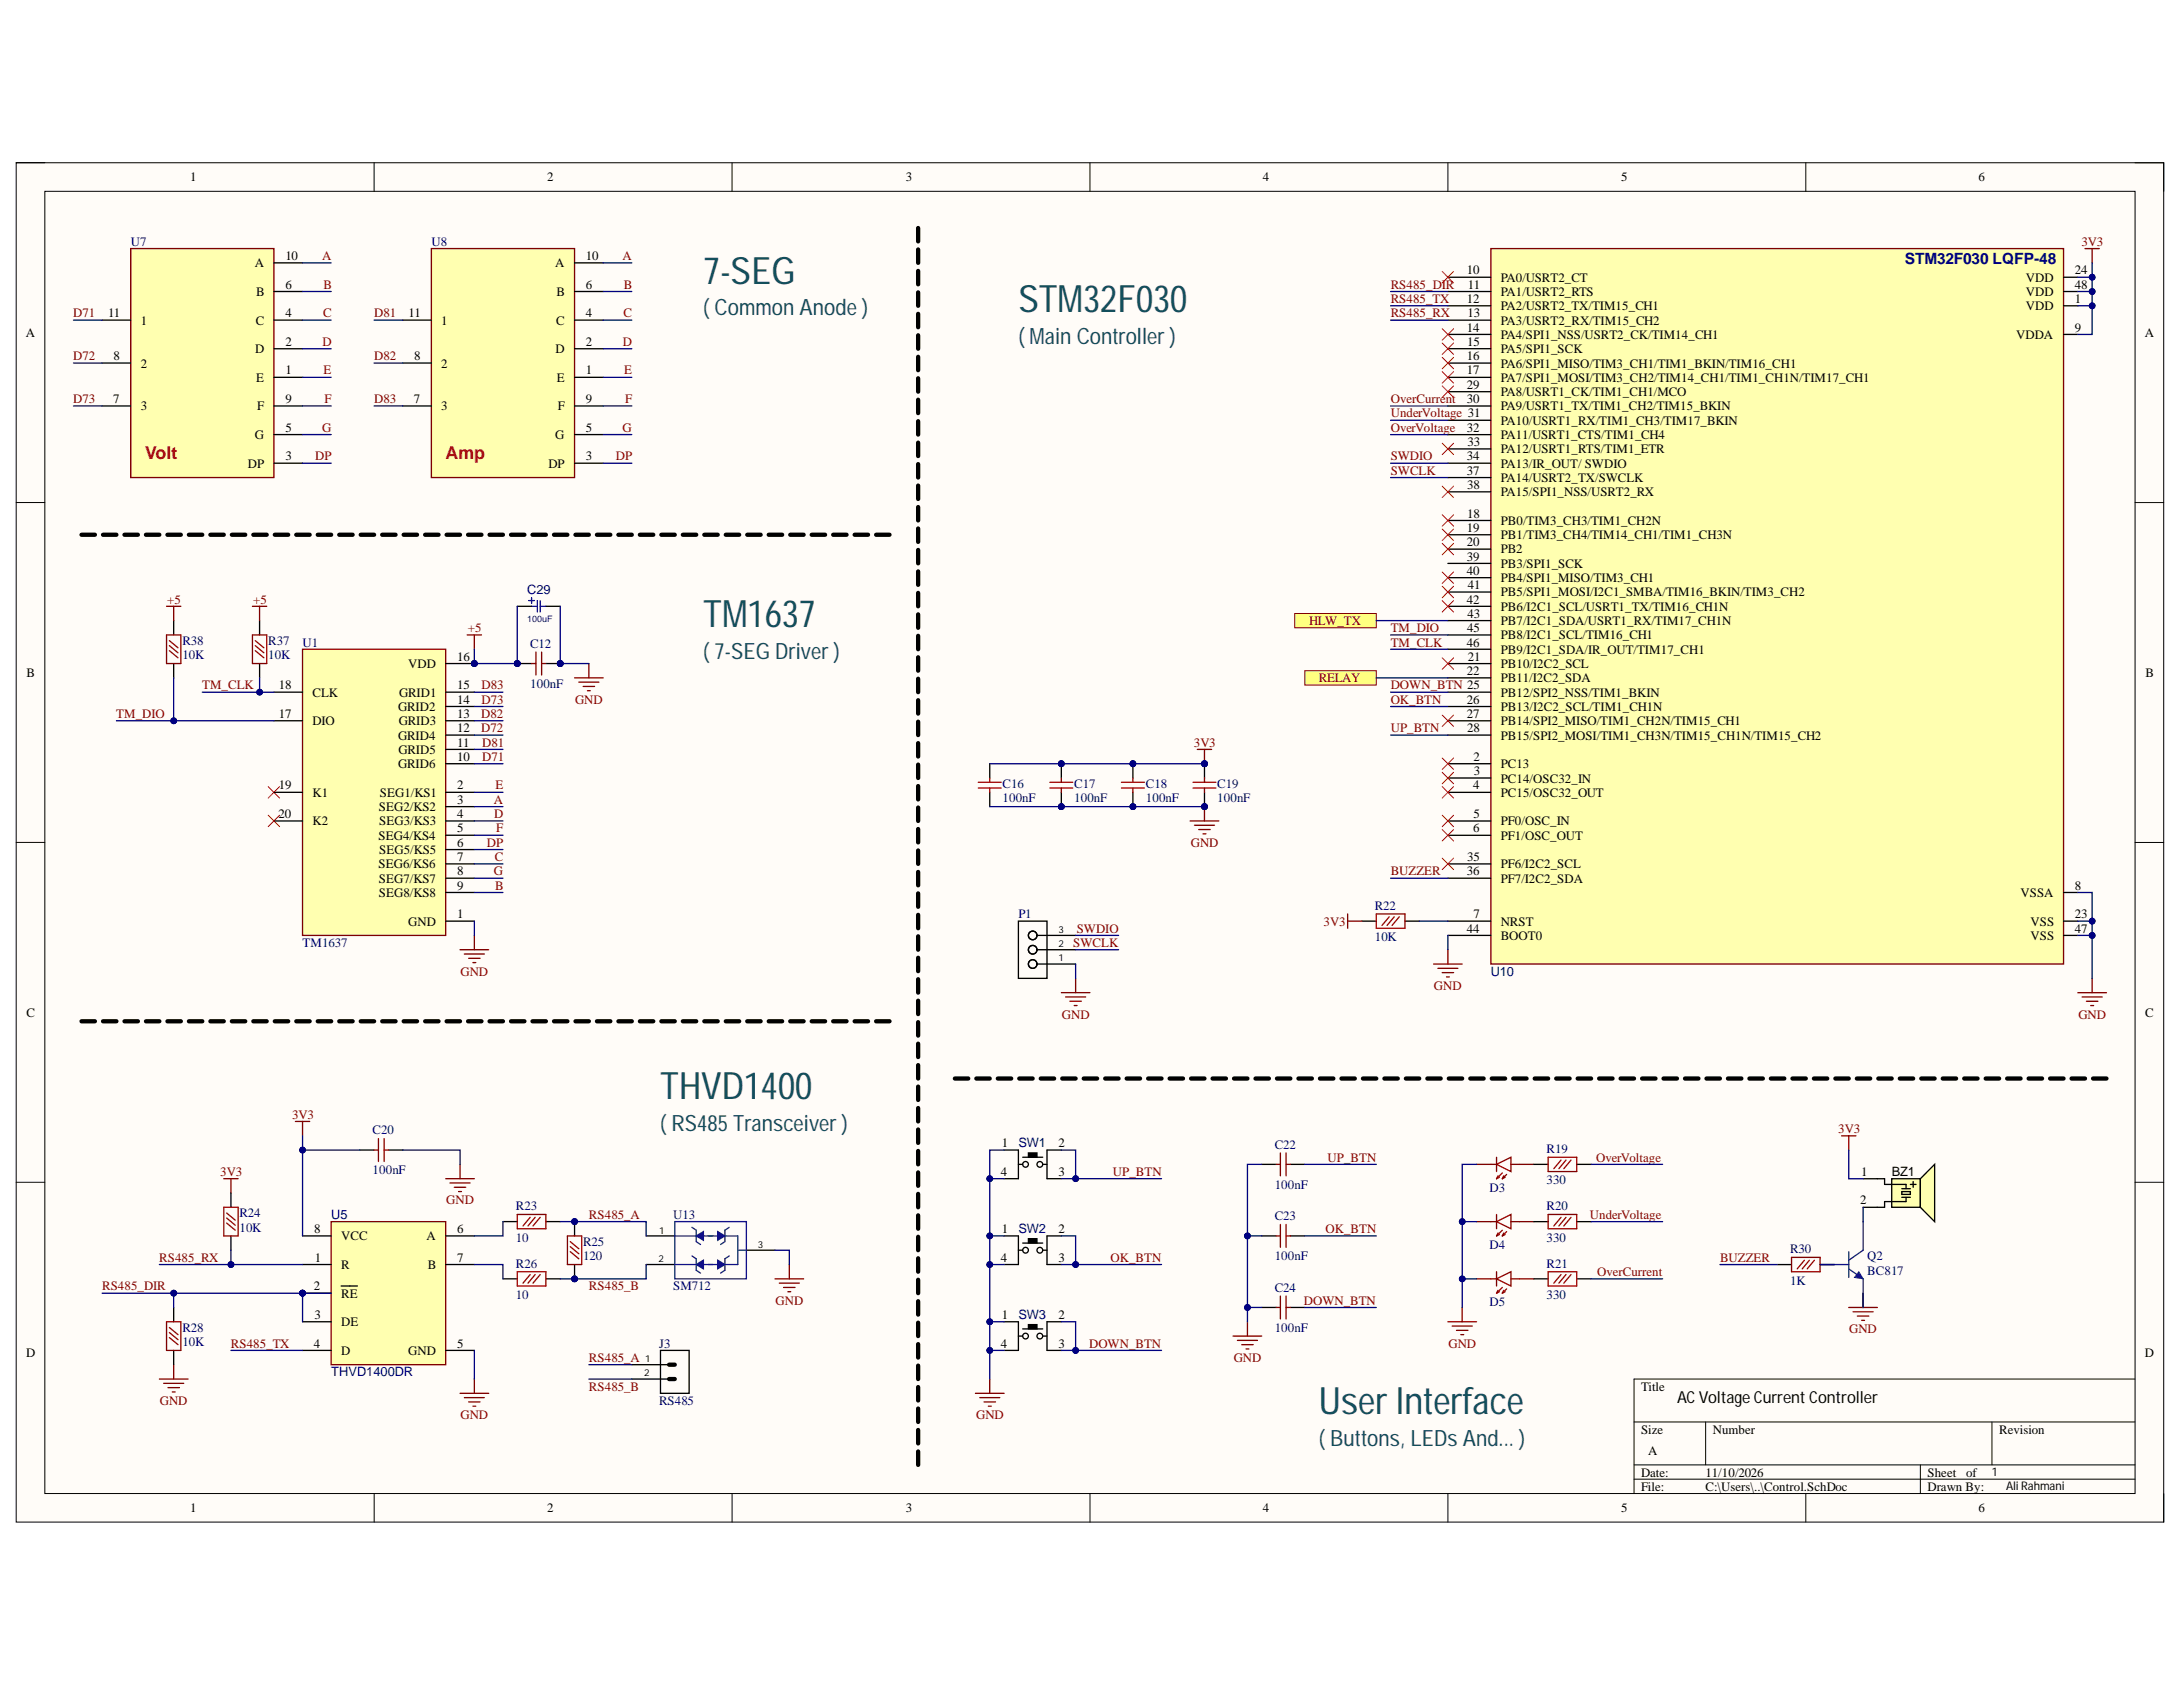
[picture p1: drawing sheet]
<svg xmlns="http://www.w3.org/2000/svg" width="279mm" height="216mm" viewBox="0 0 279 216" stroke-linecap="round" stroke-linejoin="round" font-family="sans-serif">
<defs><g id="words">
<g font-size="4.8" fill="#134f5c">
<text x="90" y="36.3">7-SEG</text>
<text x="130.3" y="40">STM32F030</text>
<text x="90" y="80.2">TM1637</text>
<text x="84.5" y="140.7">THVD1400</text>
<text x="168.8" y="181">User Interface</text>
</g>
<g font-size="2.9" fill="#134f5c">
<text x="90" y="40.4">( Common Anode )</text>
<text x="130.3" y="44">( Main Controller )</text>
<text x="90" y="84.3">( 7-SEG Driver )</text>
<text x="84.5" y="144.8">( RS485 Transceiver )</text>
<text x="168.8" y="185">( Buttons, LEDs And... )</text>
</g>
<g font-size="2.3" fill="#f00">
<text x="18.6" y="58.8">Volt</text>
<text x="57" y="58.8">Amp</text>
</g>
<text font-size="2.1" x="214.6" y="179.6">ACVoltageCurrentController</text>
<text font-size="2" fill="#000080" x="243.8" y="33.8">STM32F030 LQFP-48</text>
<g font-size="1.6">
<text x="24.4" y="23.2">1</text>
<text x="70" y="23.2">2</text>
<text x="115.9" y="23.2">3</text>
<text x="161.6" y="23.2">4</text>
<text x="207.5" y="23.2">5</text>
<text x="253.2" y="23.2">6</text>
<text x="32.6" y="34.2">A</text>
<text x="36.5" y="33.3">10</text>
<text x="71.1" y="34.2">A</text>
<text x="75" y="33.3">10</text>
<text x="187.8" y="35.1">10</text>
<text x="265.5" y="35.1">24</text>
<text x="13.8" y="40.6">11</text>
<text x="18" y="41.5">1</text>
<text x="32.7" y="41.5">C</text>
<text x="32.8" y="37.9">B</text>
<text x="36.5" y="36.9">6</text>
<text x="36.5" y="40.6">4</text>
<text x="52.3" y="40.6">11</text>
<text x="56.5" y="41.5">1</text>
<text x="71.2" y="41.5">C</text>
<text x="71.2" y="37.9">B</text>
<text x="75" y="36.9">6</text>
<text x="75" y="40.6">4</text>
<text x="187.8" y="38.8">12</text>
<text x="187.8" y="40.6">13</text>
<text x="187.9" y="36.9">11</text>
<text x="192.1" y="36.1">PA0/USRT2_CT</text>
<text x="192.1" y="37.9">PA1/USRT2_RTS</text>
<text x="192.1" y="39.7">PA2/USRT2_TX/TIM15_CH1</text>
<text x="192.1" y="41.5">PA3/USRT2_RX/TIM15_CH2</text>
<text x="259.3" y="39.7">VDD</text>
<text x="259.3" y="36.1">VDD</text>
<text x="259.3" y="37.9">VDD</text>
<text x="265.5" y="38.8">1</text>
<text x="265.5" y="36.9">48</text>
<text x="3.3" y="43.1">A</text>
<text x="14.5" y="46.1">8</text>
<text x="18" y="47">2</text>
<text x="32.6" y="45.2">D</text>
<text x="36.5" y="44.3">2</text>
<text x="36.5" y="47.9">1</text>
<text x="53" y="46.1">8</text>
<text x="56.5" y="47">2</text>
<text x="71.1" y="45.2">D</text>
<text x="75" y="44.3">2</text>
<text x="75" y="47.9">1</text>
<text x="187.8" y="42.4">14</text>
<text x="187.8" y="46.1">16</text>
<text x="187.8" y="47.9">17</text>
<text x="187.8" y="44.3">15</text>
<text x="192.1" y="43.4">PA4/SPI1_NSS/USRT2_CK/TIM14_CH1</text>
<text x="192.1" y="45.2">PA5/SPI1_SCK</text>
<text x="192.1" y="47">PA6/SPI1_MISO/TIM3_CH1/TIM1_BKIN/TIM16_CH1</text>
<text x="258.1" y="43.4">VDDA</text>
<text x="265.5" y="42.4">9</text>
<text x="274.5" y="43.1">A</text>
<text x="14.5" y="51.6">7</text>
<text x="18" y="52.5">3</text>
<text x="32.8" y="48.9">E</text>
<text x="32.9" y="52.5">F</text>
<text x="36.5" y="51.6">9</text>
<text x="53" y="51.6">7</text>
<text x="56.5" y="52.5">3</text>
<text x="71.3" y="48.9">E</text>
<text x="71.4" y="52.5">F</text>
<text x="75" y="51.6">9</text>
<text x="187.8" y="51.6">30</text>
<text x="187.8" y="49.8">29</text>
<text x="192.1" y="48.9">PA7/SPI1_MOSI/TIM3_CH2/TIM14_CH1/TIM1_CH1N/TIM17_CH1</text>
<text x="192.1" y="52.5">PA9/USRT1_TX/TIM1_CH2/TIM15_BKIN</text>
<text x="192.1" y="50.7">PA8/USRT1_CK/TIM1_CH1/MCO</text>
<text x="31.7" y="59.8">DP</text>
<text x="32.6" y="56.2">G</text>
<text x="36.5" y="55.3">5</text>
<text x="36.5" y="58.9">3</text>
<text x="70.2" y="59.8">DP</text>
<text x="71.1" y="56.2">G</text>
<text x="75" y="55.3">5</text>
<text x="75" y="58.9">3</text>
<text x="187.8" y="55.3">32</text>
<text x="187.8" y="58.9">34</text>
<text x="187.8" y="57.1">33</text>
<text x="192.1" y="54.3">PA10/USRT1_RX/TIM1_CH3/TIM17_BKIN</text>
<text x="192.1" y="56.2">PA11/USRT1_CTS/TIM1_CH4</text>
<text x="192.1" y="58">PA12/USRT1_RTS/TIM1_ETR</text>
<text x="192.1" y="59.8">PA13/IR_OUT/ SWDIO</text>
<text x="187.8" y="60.8">37</text>
<text x="187.8" y="62.6">38</text>
<text x="192.1" y="61.7">PA14/USRT2_TX/SWCLK</text>
<text x="192.1" y="63.5">PA15/SPI1_NSS/USRT2_RX</text>
<text x="187.8" y="68.1">19</text>
<text x="187.8" y="69.9">20</text>
<text x="187.8" y="71.8">39</text>
<text x="187.8" y="66.3">18</text>
<text x="192.1" y="67.1">PB0/TIM3_CH3/TIM1_CH2N</text>
<text x="192.1" y="69">PB1/TIM3_CH4/TIM14_CH1/TIM1_CH3N</text>
<text x="192.1" y="70.8">PB2</text>
<text x="187.8" y="73.6">40</text>
<text x="187.8" y="77.2">42</text>
<text x="187.9" y="75.4">41</text>
<text x="192.1" y="72.6">PB3/SPI1_SCK</text>
<text x="192.1" y="74.5">PB4/SPI1_MISO/TIM3_CH1</text>
<text x="192.1" y="76.3">PB5/SPI1_MOSI/I2C1_SMBA/TIM16_BKIN/TIM3_CH2</text>
<text x="187.8" y="82.7">46</text>
<text x="187.8" y="80.9">45</text>
<text x="187.8" y="79.1">43</text>
<text x="192.1" y="78.1">PB6/I2C1_SCL/USRT1_TX/TIM16_CH1N</text>
<text x="192.1" y="80">PB7/I2C1_SDA/USRT1_RX/TIM17_CH1N</text>
<text x="192.1" y="81.8">PB8/I2C1_SCL/TIM16_CH1</text>
<text x="192.1" y="83.7">PB9/I2C1_SDA/IR_OUT/TIM17_CH1</text>
<text x="3.4" y="86.6">B</text>
<text x="35.7" y="88.2">18</text>
<text x="40" y="89.2">CLK</text>
<text x="51.1" y="89.2">GRID1</text>
<text x="52.3" y="85.5">VDD</text>
<text x="58.5" y="84.6">16</text>
<text x="58.5" y="88.2">15</text>
<text x="187.8" y="86.4">22</text>
<text x="187.9" y="84.6">21</text>
<text x="192.1" y="85.5">PB10/I2C2_SCL</text>
<text x="192.1" y="87.3">PB11/I2C2_SDA</text>
<text x="192.1" y="89.2">PB12/SPI2_NSS/TIM1_BKIN</text>
<text x="274.6" y="86.6">B</text>
<text x="35.7" y="91.9">17</text>
<text x="40" y="92.8">DIO</text>
<text x="50.9" y="91">GRID2</text>
<text x="50.9" y="94.7">GRID4</text>
<text x="51" y="92.8">GRID3</text>
<text x="58.5" y="90.1">14</text>
<text x="58.5" y="91.9">13</text>
<text x="58.5" y="93.7">12</text>
<text x="58.5" y="95.5">11</text>
<text x="187.8" y="90.1">26</text>
<text x="187.8" y="91.9">27</text>
<text x="187.8" y="93.7">28</text>
<text x="192.1" y="91">PB13/I2C2_SCL/TIM1_CH1N</text>
<text x="192.1" y="92.8">PB14/SPI2_MISO/TIM1_CH2N/TIM15_CH1</text>
<text x="192.1" y="94.7">PB15/SPI2_MOSI/TIM1_CH3N/TIM15_CH1N/TIM15_CH2</text>
<text x="35.7" y="101">19</text>
<text x="40" y="102">K1</text>
<text x="48.6" y="102">SEG1/KS1</text>
<text x="50.9" y="98.3">GRID6</text>
<text x="51" y="96.5">GRID5</text>
<text x="58.5" y="97.4">10</text>
<text x="58.5" y="101">2</text>
<text x="188.6" y="101">4</text>
<text x="188.6" y="97.4">2</text>
<text x="188.6" y="99.2">3</text>
<text x="192.1" y="98.3">PC13</text>
<text x="192.1" y="100.1">PC14/OSC32_IN</text>
<text x="192.1" y="102">PC15/OSC32_OUT</text>
<text x="35.6" y="104.7">20</text>
<text x="40" y="105.6">K2</text>
<text x="48.5" y="107.5">SEG4/KS4</text>
<text x="48.5" y="103.8">SEG2/KS2</text>
<text x="48.5" y="105.6">SEG3/KS3</text>
<text x="58.5" y="102.9">3</text>
<text x="58.5" y="104.7">4</text>
<text x="58.5" y="106.5">5</text>
<text x="188.6" y="106.5">6</text>
<text x="188.6" y="104.7">5</text>
<text x="192.1" y="105.6">PF0/OSC_IN</text>
<text x="192.1" y="107.5">PF1/OSC_OUT</text>
<text x="48.5" y="111.1">SEG6/KS6</text>
<text x="48.5" y="113">SEG7/KS7</text>
<text x="48.5" y="109.3">SEG5/KS5</text>
<text x="58.5" y="108.4">6</text>
<text x="58.5" y="110.2">7</text>
<text x="58.5" y="112">8</text>
<text x="58.5" y="113.9">9</text>
<text x="187.8" y="112">36</text>
<text x="187.8" y="110.2">35</text>
<text x="192.1" y="111.1">PF6/I2C2_SCL</text>
<text x="192.1" y="113">PF7/I2C2_SDA</text>
<text x="265.5" y="113.9">8</text>
<text x="48.5" y="114.8">SEG8/KS8</text>
<text x="52.3" y="118.4">GND</text>
<text x="58.5" y="117.5">1</text>
<text x="187.8" y="119.4">44</text>
<text x="188.6" y="117.5">7</text>
<text x="192.1" y="118.4">NRST</text>
<text x="258.6" y="114.8">VSSA</text>
<text x="259.9" y="118.4">VSS</text>
<text x="265.5" y="117.5">23</text>
<text x="265.5" y="119.4">47</text>
<text x="192.1" y="120.3">BOOT0</text>
<text x="259.9" y="120.3">VSS</text>
<text x="3.4" y="130.1">C</text>
<text x="274.6" y="130.1">C</text>
<text x="128.2" y="146.8">1</text>
<text x="135.5" y="146.8">2</text>
<text x="128.1" y="150.5">4</text>
<text x="135.5" y="150.5">3</text>
<text x="238.1" y="154.1">2</text>
<text x="238.2" y="150.5">1</text>
<text x="242.1" y="150.5">BZ1</text>
<text x="40.2" y="157.8">8</text>
<text x="40.3" y="161.5">1</text>
<text x="43.7" y="158.8">VCC</text>
<text x="54.6" y="158.8">A</text>
<text x="58.5" y="157.8">6</text>
<text x="58.5" y="161.5">7</text>
<text x="128.1" y="161.5">4</text>
<text x="128.2" y="157.8">1</text>
<text x="135.5" y="161.5">3</text>
<text x="135.5" y="157.8">2</text>
<text x="40.2" y="165.1">2</text>
<text x="43.7" y="166.1">RE</text>
<text x="43.7" y="162.4">R</text>
<text x="54.8" y="162.4">B</text>
<text x="3.3" y="173.6">D</text>
<text x="40.2" y="172.5">4</text>
<text x="40.2" y="168.8">3</text>
<text x="43.7" y="169.7">DE</text>
<text x="43.7" y="173.4">D</text>
<text x="52.3" y="173.4">GND</text>
<text x="58.5" y="172.5">5</text>
<text x="128.1" y="172.5">4</text>
<text x="128.2" y="168.8">1</text>
<text x="135.5" y="172.5">3</text>
<text x="135.5" y="168.8">2</text>
<text x="274.5" y="173.6">D</text>
<text x="210" y="178">Title</text>
<text x="210" y="183.5">Size</text>
<text x="219.2" y="183.5">Number</text>
<text x="255.9" y="183.5">Revision</text>
<text x="210" y="189">Date:</text>
<text x="210" y="190.8">File:</text>
<text x="211" y="186.2">A</text>
<text x="218.3" y="189">11/10/2026</text>
<text x="218.3" y="190.8">C:\Users\..\Control.SchDoc</text>
<text x="246.7" y="189">Sheet</text>
<text x="246.7" y="190.8">Drawn By:</text>
<text x="251.6" y="189">of</text>
<text x="24.4" y="193.5">1</text>
<text x="70" y="193.5">2</text>
<text x="115.9" y="193.5">3</text>
<text x="161.6" y="193.5">4</text>
<text x="207.5" y="193.5">5</text>
<text x="253.2" y="193.5">6</text>
</g>
<g font-size="1.6" fill="#000080">
<text x="16.7" y="31.4">U7</text>
<text x="55.2" y="31.4">U8</text>
<text x="67.5" y="76">C29</text>
<text x="23.3" y="82.6">R38</text>
<text x="34.3" y="82.6">R37</text>
<text x="38.7" y="82.7">U1</text>
<text x="67.9" y="82.9">C12</text>
<text x="23.3" y="84.4">10K</text>
<text x="34.3" y="84.4">10K</text>
<text x="67.9" y="88.1">100nF</text>
<text x="128.3" y="100.9">C16</text>
<text x="137.5" y="100.9">C17</text>
<text x="146.7" y="100.9">C18</text>
<text x="155.8" y="100.9">C19</text>
<text x="128.3" y="102.7">100nF</text>
<text x="137.5" y="102.7">100nF</text>
<text x="146.7" y="102.7">100nF</text>
<text x="155.8" y="102.7">100nF</text>
<text x="130.3" y="117.5">P1</text>
<text x="176" y="116.4">R22</text>
<text x="38.7" y="121.2">TM1637</text>
<text x="176" y="120.5">10K</text>
<text x="190.8" y="124.9">U10</text>
<text x="47.7" y="145.2">C20</text>
<text x="130.3" y="146.8">SW1</text>
<text x="163.2" y="147">C22</text>
<text x="197.9" y="147.6">R19</text>
<text x="30.7" y="155.8">R24</text>
<text x="47.7" y="150.3">100nF</text>
<text x="66" y="154.9">R23</text>
<text x="86.2" y="156">U13</text>
<text x="163.2" y="152.1">100nF</text>
<text x="190.6" y="152.5">D3</text>
<text x="197.9" y="151.6">330</text>
<text x="197.9" y="154.9">R20</text>
<text x="30.7" y="157.6">10K</text>
<text x="42.4" y="156">U5</text>
<text x="66" y="158.9">10</text>
<text x="74.6" y="159.5">R25</text>
<text x="74.6" y="161.3">120</text>
<text x="130.3" y="157.8">SW2</text>
<text x="163.2" y="156.2">C23</text>
<text x="163.2" y="161.3">100nF</text>
<text x="190.6" y="159.9">D4</text>
<text x="197.9" y="158.9">330</text>
<text x="229.1" y="160.4">R30</text>
<text x="239" y="161.3">Q2</text>
<text x="66" y="162.2">R26</text>
<text x="66" y="166.2">10</text>
<text x="86.2" y="165.1">SM712</text>
<text x="163.2" y="165.3">C24</text>
<text x="190.6" y="167.2">D5</text>
<text x="197.9" y="162.2">R21</text>
<text x="197.9" y="166.2">330</text>
<text x="229.1" y="164.4">1K</text>
<text x="239" y="163.1">BC817</text>
<text x="23.3" y="170.5">R28</text>
<text x="23.3" y="172.3">10K</text>
<text x="84.3" y="172.5">J3</text>
<text x="130.3" y="168.8">SW3</text>
<text x="163.2" y="170.5">100nF</text>
<text x="42.4" y="176.1">THVD1400DR</text>
<text x="84.3" y="179.8">RS485</text>
</g>
<g font-size="1.6" fill="#800000">
<text x="41.2" y="33.3">A</text>
<text x="79.7" y="33.3">A</text>
<text x="266.4" y="31.4">3V3</text>
<text x="9.4" y="40.6">D71</text>
<text x="41.3" y="40.6">C</text>
<text x="41.4" y="36.9">B</text>
<text x="47.9" y="40.6">D81</text>
<text x="79.8" y="40.6">C</text>
<text x="79.9" y="36.9">B</text>
<text x="178" y="40.6">RS485_RX</text>
<text x="178" y="38.8">RS485_TX</text>
<text x="178" y="36.9">RS485_DIR</text>
<text x="9.4" y="46.1">D72</text>
<text x="41.3" y="44.3">D</text>
<text x="41.4" y="47.9">E</text>
<text x="47.9" y="46.1">D82</text>
<text x="79.7" y="44.3">D</text>
<text x="79.9" y="47.9">E</text>
<text x="9.4" y="51.6">D73</text>
<text x="41.5" y="51.6">F</text>
<text x="47.9" y="51.6">D83</text>
<text x="80" y="51.6">F</text>
<text x="178" y="51.6">OverCurrent</text>
<text x="178" y="53.4">UnderVoltage 31</text>
<text x="40.3" y="58.9">DP</text>
<text x="41.2" y="55.3">G</text>
<text x="78.8" y="58.9">DP</text>
<text x="79.7" y="55.3">G</text>
<text x="178" y="58.9">SWDIO</text>
<text x="178" y="55.3">OverVoltage</text>
<text x="178" y="60.8">SWCLK</text>
<text x="21.4" y="77.2">+5</text>
<text x="32.4" y="77.2">+5</text>
<text x="59.9" y="80.9">+5</text>
<text x="167.5" y="80">HLW_TX</text>
<text x="178" y="80.9">TM_DIO</text>
<text x="178" y="82.7">TM_CLK</text>
<text x="25.9" y="88.2">TM_CLK</text>
<text x="61.6" y="88.2">D83</text>
<text x="168.8" y="87.3">RELAY</text>
<text x="178" y="88.2">DOWN_BTN 25</text>
<text x="14.9" y="91.9">TM_DIO</text>
<text x="61.6" y="91.9">D82</text>
<text x="61.6" y="93.7">D72</text>
<text x="61.6" y="90.1">D73</text>
<text x="61.7" y="95.5">D81</text>
<text x="73.6" y="90.1">GND</text>
<text x="152.8" y="95.5">3V3</text>
<text x="178" y="90.1">OK_BTN</text>
<text x="178" y="93.7">UP_BTN</text>
<text x="61.7" y="97.4">D71</text>
<text x="63.4" y="101">E</text>
<text x="63.2" y="102.9">A</text>
<text x="63.2" y="104.7">D</text>
<text x="63.5" y="106.5">F</text>
<text x="62.3" y="108.4">DP</text>
<text x="63.2" y="112">G</text>
<text x="63.3" y="110.2">C</text>
<text x="63.4" y="113.9">B</text>
<text x="152.4" y="108.4">GND</text>
<text x="178" y="112">BUZZER</text>
<text x="137.8" y="119.4">SWDIO</text>
<text x="169.4" y="118.4">3V3</text>
<text x="58.9" y="124.9">GND</text>
<text x="137.4" y="121.2">SWCLK</text>
<text x="135.9" y="130.4">GND</text>
<text x="183.5" y="126.7">GND</text>
<text x="266" y="130.4">GND</text>
<text x="37.4" y="143.2">3V3</text>
<text x="169.9" y="148.7">UP_BTN</text>
<text x="204.3" y="148.7">OverVoltage</text>
<text x="235.3" y="145">3V3</text>
<text x="28.2" y="150.5">3V3</text>
<text x="57.1" y="154.1">GND</text>
<text x="75.4" y="156">RS485_A</text>
<text x="142.4" y="150.5">UP_BTN</text>
<text x="203.5" y="156">UnderVoltage</text>
<text x="20.4" y="161.5">RS485_RX</text>
<text x="142.1" y="161.5">OK_BTN</text>
<text x="169.7" y="157.8">OK_BTN</text>
<text x="220.1" y="161.5">BUZZER</text>
<text x="13.1" y="165.1">RS485_DIR</text>
<text x="75.4" y="165.1">RS485_B</text>
<text x="99.3" y="167">GND</text>
<text x="166.9" y="167">DOWN_BTN</text>
<text x="204.4" y="163.3">OverCurrent</text>
<text x="29.6" y="172.5">RS485_TX</text>
<text x="139.4" y="172.5">DOWN_BTN</text>
<text x="185.4" y="172.5">GND</text>
<text x="236.7" y="170.6">GND</text>
<text x="20.5" y="179.8">GND</text>
<text x="75.4" y="174.3">RS485_A</text>
<text x="75.4" y="178">RS485_B</text>
<text x="157.9" y="174.3">GND</text>
<text x="58.9" y="181.6">GND</text>
<text x="124.9" y="181.6">GND</text>
</g>
<g font-size="1.5">
<text x="254.9" y="188.9">1</text>
<text x="256.8" y="190.7">Ali Rahmani</text>
</g>
<g font-size="1.2">
<text x="135.5" y="119.4">3</text>
<text x="135.5" y="123">1</text>
<text x="135.5" y="121.2">2</text>
<text x="84.3" y="161.5">2</text>
<text x="84.4" y="157.9">1</text>
<text x="97" y="159.7">3</text>
<text x="82.4" y="176.2">2</text>
<text x="82.6" y="174.3">1</text>
</g>
<text font-size="1.1" fill="#000080" x="67.5" y="79.6">100uF</text>
</g></defs>
<path d="M2.1 20.8h274.8v174h-274.8z" fill-rule="evenodd" fill="#fffcf8"/>
<path d="M2.1 20.8h274.8v174h-274.8z" fill="none" stroke="#000" stroke-width=".13"/>
<path d="M5.7 24.5h267.6v166.6h-267.6z" fill-rule="evenodd" fill="#fffcf8"/>
<g fill="none" stroke="#000" stroke-width=".13">
<path d="M2.1 20.8h3.6M5.7 24.5h267.6v166.6h-267.6zM47.9 20.8v3.7M93.7 20.8v3.7M139.5 20.8v3.7M185.3 20.8v3.7M231.1 20.8v3.7M273.3 20.8h3.6v3.7M2.1 64.3h3.6M273.3 64.3h3.6M2.1 107.8h3.6M273.3 107.8h3.6"/>
<path d="M2.1 151.3h3.6M273.3 151.3h3.6M273.3 176.5h-64.2v14.6M47.9 191.1v3.7M93.7 191.1v3.7M139.5 191.1v3.7M185.3 191.1v3.7M209.1 182h64.2M209.1 187.5h64.2M209.1 189.3h64.2M218.3 182v5.5M231.1 191.1v3.7"/>
<path d="M245.8 187.5v3.6M254.9 182v5.5M276.9 191.1v3.7"/>
</g>
<path d="M190.8 31.8h73.3v91.6h-73.3z" fill-rule="evenodd" fill="#ffffb0"/>
<path d="M190.8 31.8h73.3v91.6h-73.3zM266.9 31.8h1.8M267.8 31.8v1.8M265.9 127h3.7M266.5 127.6h2.6M267 128.1h1.5M267.6 128.7h.4M267.8 125.2v1.8" fill="none" stroke="#800000" stroke-width=".17"/>
<g fill="none" stroke="#000" stroke-width=".17">
<path d="M185.3 35.5h5.5M185.3 37.3h5.5M185.3 39.1h5.5M264.1 35.5h1.8M264.1 37.3h1.8M264.1 39.1h1.8M185.3 41h5.5M185.3 42.8h5.5M185.3 44.6h5.5M185.3 46.5h5.5M185.3 48.3h5.5M185.3 52h5.5"/>
<path d="M185.3 53.8h5.5M185.3 55.6h5.5M185.3 57.5h5.5M185.3 59.3h5.5M185.3 50.1h5.5M264.1 42.8h1.8M185.3 66.6h5.5M185.3 68.4h5.5M185.3 70.3h5.5M185.3 72.1h5.5M185.3 73.9h5.5M185.3 75.8h5.5"/>
<path d="M185.3 77.6h5.5M185.3 79.4h5.5M185.3 61.1h5.5M185.3 62.9h5.5M185.3 81.3h5.5M185.3 83.1h5.5M185.3 84.9h5.5M185.3 86.8h5.5M185.3 88.6h5.5M185.3 90.4h5.5M185.3 92.2h5.5M185.3 94.1h5.5"/>
<path d="M185.3 97.7h5.5M185.3 99.6h5.5M185.3 101.4h5.5M185.3 117.9h5.5M185.3 119.7h5.5M185.3 105.1h5.5M185.3 106.9h5.5M185.3 110.6h5.5M185.3 112.4h5.5M264.1 117.9h1.8M264.1 119.7h1.8M264.1 114.2h1.8"/>
</g>
<g fill="none" stroke="#980000" stroke-width=".17">
<path d="M189 149h2.5M189 156.3h2.5M191.5 149l1.9-.9v1.8zM191.5 156.3l1.9-.9v1.9zM191.5 148.1v1.8M191.5 155.4v1.9M191.7 150.5l-.2 .4M191.7 157.8l-.2 .4M191.9 150.7l-.4 .2M191.9 158l-.4 .2M192.3 150.1l-.8 .8M192.3 157.4l-.8 .8"/>
<path d="M192.5 150.5l-.2 .4M192.5 157.8l-.2 .4M192.6 150.7l-.3 .2M192.6 158l-.3 .2M192.8 150.3l-.5 .6M192.8 157.6l-.5 .6M193.4 149h2.9M193.4 156.3h2.9M189 163.7h2.5M191.5 163.7l1.9-.9v1.8zM191.5 162.8v1.8M191.7 165.1l-.2 .4"/>
<path d="M191.9 165.3l-.4 .2M192.3 164.8l-.8 .7M192.5 165.1l-.2 .4M192.6 165.3l-.3 .2M192.8 165l-.5 .5M193.4 163.7h2.9"/>
</g>
<circle cx="154.2" cy="103.2" r=".36" fill="#000080"/>
<circle cx="154.2" cy="103.2" r=".36" fill="none" stroke="#000080" stroke-width=".13"/>
<circle cx="154.2" cy="97.7" r=".37" fill="#000080"/>
<circle cx="154.2" cy="97.7" r=".37" fill="none" stroke="#000080" stroke-width=".13"/>
<path d="M154.2 101.4v1.8" fill="none" stroke="#000" stroke-width=".17"/>
<circle cx="154.2" cy="103.2" r=".36" fill="#000080"/>
<circle cx="154.2" cy="103.2" r=".36" fill="none" stroke="#000080" stroke-width=".13"/>
<path d="M154.2 97.7v1.9" fill="none" stroke="#000" stroke-width=".17"/>
<circle cx="154.2" cy="97.7" r=".37" fill="#000080"/>
<circle cx="154.2" cy="97.7" r=".37" fill="none" stroke="#000080" stroke-width=".13"/>
<path d="M154.2 99.6v.5M152.7 100.1h2.9M152.7 100.9h2.9M154.2 100.9v.5" fill="none" stroke="#980000" stroke-width=".17"/>
<circle cx="145" cy="103.2" r=".37" fill="#000080"/>
<circle cx="145" cy="103.2" r=".37" fill="none" stroke="#000080" stroke-width=".13"/>
<circle cx="145" cy="97.7" r=".37" fill="#000080"/>
<circle cx="145" cy="97.7" r=".37" fill="none" stroke="#000080" stroke-width=".13"/>
<path d="M145 101.4v1.8" fill="none" stroke="#000" stroke-width=".17"/>
<circle cx="145" cy="103.2" r=".37" fill="#000080"/>
<circle cx="145" cy="103.2" r=".37" fill="none" stroke="#000080" stroke-width=".13"/>
<path d="M145 97.7v1.9" fill="none" stroke="#000" stroke-width=".17"/>
<circle cx="145" cy="97.7" r=".37" fill="#000080"/>
<circle cx="145" cy="97.7" r=".37" fill="none" stroke="#000080" stroke-width=".13"/>
<path d="M145 99.6v.5M143.5 100.1h3M143.5 100.9h3M145 100.9v.5" fill="none" stroke="#980000" stroke-width=".17"/>
<circle cx="135.8" cy="103.2" r=".37" fill="#000080"/>
<circle cx="135.8" cy="103.2" r=".37" fill="none" stroke="#000080" stroke-width=".13"/>
<circle cx="135.8" cy="97.7" r=".37" fill="#000080"/>
<circle cx="135.8" cy="97.7" r=".37" fill="none" stroke="#000080" stroke-width=".13"/>
<path d="M135.8 101.4v1.8" fill="none" stroke="#000" stroke-width=".17"/>
<circle cx="135.8" cy="103.2" r=".37" fill="#000080"/>
<circle cx="135.8" cy="103.2" r=".37" fill="none" stroke="#000080" stroke-width=".13"/>
<path d="M135.8 97.7v1.9" fill="none" stroke="#000" stroke-width=".17"/>
<circle cx="135.8" cy="97.7" r=".37" fill="#000080"/>
<circle cx="135.8" cy="97.7" r=".37" fill="none" stroke="#000080" stroke-width=".13"/>
<path d="M126.7 99.6v.5M135.8 99.6v.5M125.2 100.1h2.9M125.2 100.9h2.9M126.7 100.9v.5M134.4 100.1h2.9M134.4 100.9h2.9M135.8 100.9v.5" fill="none" stroke="#980000" stroke-width=".17"/>
<path d="M126.7 97.7v1.9M126.7 101.4v1.8" fill="none" stroke="#000" stroke-width=".17"/>
<path d="M152.3 105.1h3.7M152.9 105.6h2.5M153.4 106.2h1.5M154 106.7h.3M154.2 103.2v1.9" fill="none" stroke="#800000" stroke-width=".17"/>
<circle cx="154.2" cy="103.2" r=".36" fill="#000080"/>
<circle cx="154.2" cy="103.2" r=".36" fill="none" stroke="#000080" stroke-width=".13"/>
<path d="M153.2 95.9h1.9M154.2 95.9v1.8" fill="none" stroke="#800000" stroke-width=".17"/>
<circle cx="154.2" cy="97.7" r=".37" fill="#000080"/>
<circle cx="154.2" cy="97.7" r=".37" fill="none" stroke="#000080" stroke-width=".13"/>
<g fill="none" stroke="#000" stroke-width=".17">
<path d="M128.5 147.2h1.8v3.6h-1.8M128.5 158.2h1.8v3.6h-1.8M130.3 149h.6M130.9 148.1h2.6M130.9 159.1h2.6M131.6 147.6h1.1v.5h-1.1zM131.6 158.5h1.1v.6h-1.1zM133.5 149h.5M135.8 147.2h-1.8v3.6h1.8M135.8 158.2h-1.8v3.6h1.8M128.5 169.2h1.8v3.6h-1.8M130.3 160h.6"/>
<path d="M130.3 171h.6M130.9 170.1h2.6M131.6 169.5h1.1v.6h-1.1zM133.5 160h.5M133.5 171h.5M135.8 169.2h-1.8v3.6h1.8"/>
<circle cx="131.3" cy="149" r=".36"/>
<circle cx="133.1" cy="149" r=".37"/>
<circle cx="131.3" cy="171" r=".36"/>
<circle cx="131.3" cy="160" r=".37"/>
<circle cx="133.1" cy="171" r=".37"/>
<circle cx="133.1" cy="160" r=".37"/>
</g>
<g fill="#000">
<path d="M131.6 147.6h1.1v.5h-1.1z" fill-rule="evenodd"/>
<path d="M131.6 158.5h1.1v.6h-1.1z" fill-rule="evenodd"/>
<path d="M131.6 169.5h1.1v.6h-1.1z" fill-rule="evenodd"/>
</g>
<g fill="none" stroke="#800000" stroke-width=".17">
<path d="M183.5 123.4h3.6M184 123.9h2.6M184.6 124.5h1.4M185.1 125h.4M185.3 121.5v1.9M124.8 178.3h3.7M125.4 178.9h2.6M125.9 179.4h1.5M126.5 180h.4M126.7 176.5v1.8M185.3 169.2h3.7M185.9 169.7h2.5"/>
<path d="M186.4 170.3h1.5M187 170.8h.3M187.1 167.3v1.9"/>
</g>
<circle cx="66.2" cy="84.9" r=".37" fill="#000080"/>
<circle cx="66.2" cy="84.9" r=".37" fill="none" stroke="#000080" stroke-width=".13"/>
<circle cx="71.7" cy="84.9" r=".37" fill="#000080"/>
<circle cx="71.7" cy="84.9" r=".37" fill="none" stroke="#000080" stroke-width=".13"/>
<path d="M66.2 84.9h1.8" fill="none" stroke="#000" stroke-width=".17"/>
<circle cx="66.2" cy="84.9" r=".37" fill="#000080"/>
<circle cx="66.2" cy="84.9" r=".37" fill="none" stroke="#000080" stroke-width=".13"/>
<path d="M69.9 84.9h1.8" fill="none" stroke="#000" stroke-width=".17"/>
<circle cx="71.7" cy="84.9" r=".37" fill="#000080"/>
<circle cx="71.7" cy="84.9" r=".37" fill="none" stroke="#000080" stroke-width=".13"/>
<path d="M68 84.9h.6M68.6 83.5v2.9M69.3 83.5v2.9M69.3 84.9h.6" fill="none" stroke="#980000" stroke-width=".17"/>
<g fill="none" stroke="#800000" stroke-width=".17">
<path d="M59.8 81.3h1.8M60.7 81.3v1.8M73.5 86.7h3.7M74.1 87.3h2.6M74.6 87.8h1.5M75.2 88.4h.4M75.4 84.9v1.8M60.7 119.7v1.8M58.9 121.5h3.6M59.4 122.1h2.6M60 122.6h1.4M60.5 123.2h.4"/>
<path d="M37.8 143.5h1.8M38.7 143.5v1.9M20.4 176.5h3.7M20.9 177h2.6M21.5 177.6h1.5M22 178.1h.4M22.2 174.7v1.8M58.9 178.3h3.7M59.4 178.9h2.6M60 179.4h1.4M60.5 180h.4M60.7 176.5v1.8"/>
</g>
<path d="M34.3 100.7l1.5 1.4M34.3 104.3l1.5 1.5M35.8 100.7l-1.5 1.4M35.8 104.3l-1.5 1.5" fill="none" stroke="#f00" stroke-width=".13"/>
<path d="M82.7 158.2h3.7M80.9 174.7h4.6M80.9 176.5h4.6M82.7 161.8h3.7M84.5 172.8h3.7v5.5h-3.7zM95.5 160h3.7" fill="none" stroke="#000" stroke-width=".17"/>
<path d="M85.6 174.7h.8M85.6 176.5h.8" fill="none" stroke="#000" stroke-width=".55"/>
<path d="M89.1 158.2l.9-.6v1.1z" fill-rule="evenodd" fill="#1a237e"/>
<path d="M86.4 156.3h9.1v7.4h-9.1zM88.6 157.1l.5 .3v1.5l.6 .4M89.1 158.2l.9-.6v1.1zM89.7 158.2h1.5" fill="none" stroke="#1a237e" stroke-width=".17"/>
<path d="M91.9 157.6l.9 .6-.9 .5z" fill-rule="evenodd" fill="#1a237e"/>
<path d="M90.7 158.2h1.5M91.9 157.6l.9 .6-.9 .5zM93.3 157.1l-.5 .3v1.5l-.6 .4" fill="none" stroke="#1a237e" stroke-width=".17"/>
<path d="M89.1 161.8l.9-.5v1.1z" fill-rule="evenodd" fill="#1a237e"/>
<path d="M88.6 160.7l.5 .4v1.5l.6 .3M89.1 161.8l.9-.5v1.1zM89.7 161.8h1.5" fill="none" stroke="#1a237e" stroke-width=".17"/>
<path d="M91.9 161.3l.9 .5-.9 .6z" fill-rule="evenodd" fill="#1a237e"/>
<path d="M86.4 158.2h2.7M92.8 158.2h1.6v3.6h-1.6M86.4 161.8h2.7M90.7 161.8h1.5M91.9 161.3l.9 .5-.9 .6zM93.3 160.7l-.5 .4v1.5l-.6 .3M94.4 160h1.1" fill="none" stroke="#1a237e" stroke-width=".17"/>
<g fill="none" stroke="#000" stroke-width=".17">
<path d="M130.3 117.9h3.7v7.3h-3.7zM132.7 119.7h5M132.7 123.4h5M132.7 121.5h5M46.1 147.2h1.8M49.7 147.2h1.8"/>
<circle cx="132.2" cy="119.7" r=".55"/>
<circle cx="132.2" cy="121.5" r=".55"/>
<circle cx="132.2" cy="123.4" r=".55"/>
</g>
<path d="M47.9 147.2h.5M48.4 145.7v2.9M49.2 145.7v2.9M49.2 147.2h.5" fill="none" stroke="#980000" stroke-width=".17"/>
<g fill="none" stroke="#800000" stroke-width=".17">
<path d="M135.8 127h3.7M136.4 127.6h2.6M136.9 128.1h1.5M137.5 128.7h.4M137.7 125.2v1.8M28.6 150.8h1.9M29.6 150.8v1.9M57 150.8h3.7M57.6 151.4h2.6M58.1 151.9h1.5M58.7 152.5h.4M58.9 149v1.8"/>
<path d="M99.2 163.7h3.7M99.7 164.2h2.6M100.3 164.8h1.5M100.8 165.3h.4M101 161.8v1.9"/>
</g>
<path d="M55.2 31.8h18.3v29.3h-18.3z" fill-rule="evenodd" fill="#ffffb0"/>
<path d="M55.2 31.8h18.3v29.3h-18.3z" fill="none" stroke="#800000" stroke-width=".17"/>
<path d="M73.5 33.6h3.7M73.5 37.3h3.7M51.5 41h3.7M51.5 46.5h3.7M51.5 52h3.7M73.5 41h3.7M73.5 52h3.7M73.5 44.6h3.7M73.5 48.3h3.7M73.5 55.6h3.7M73.5 59.3h3.7" fill="none" stroke="#000" stroke-width=".17"/>
<path d="M16.7 31.8h18.4v29.3h-18.4z" fill-rule="evenodd" fill="#ffffb0"/>
<path d="M16.7 31.8h18.4v29.3h-18.4z" fill="none" stroke="#800000" stroke-width=".17"/>
<path d="M35.1 33.6h3.6M35.1 37.3h3.6M13.1 41h3.6M13.1 46.5h3.6M13.1 52h3.6M35.1 41h3.6M35.1 52h3.6M35.1 44.6h3.6M35.1 48.3h3.6M35.1 55.6h3.6M35.1 59.3h3.6" fill="none" stroke="#000" stroke-width=".17"/>
<circle cx="60.7" cy="84.9" r=".37" fill="#000080"/>
<circle cx="60.7" cy="84.9" r=".37" fill="none" stroke="#000080" stroke-width=".13"/>
<path d="M38.7 83.1h18.3v36.6h-18.3z" fill-rule="evenodd" fill="#ffffb0"/>
<path d="M38.7 83.1h18.3v36.6h-18.3z" fill="none" stroke="#800000" stroke-width=".17"/>
<path d="M35.1 88.6h3.6M35.1 92.2h3.6M57 84.9h3.7M35.1 101.4h3.6M35.1 105.1h3.6" fill="none" stroke="#000" stroke-width=".17"/>
<circle cx="60.7" cy="84.9" r=".37" fill="#000080"/>
<circle cx="60.7" cy="84.9" r=".37" fill="none" stroke="#000080" stroke-width=".13"/>
<g fill="none" stroke="#000" stroke-width=".17">
<path d="M57 88.6h3.7M57 90.4h3.7M57 92.2h3.7M57 94.1h3.7M57 95.9h3.7M57 97.7h3.7M57 101.4h3.7M57 103.2h3.7M57 105.1h3.7M57 106.9h3.7M57 108.7h3.7M57 110.6h3.7"/>
<path d="M57 112.4h3.7M57 114.2h3.7M57 117.9h3.7"/>
</g>
<circle cx="38.7" cy="165.5" r=".37" fill="#000080"/>
<circle cx="38.7" cy="165.5" r=".37" fill="none" stroke="#000080" stroke-width=".13"/>
<path d="M42.4 156.3h14.6v18.4h-14.6z" fill-rule="evenodd" fill="#ffffb0"/>
<path d="M42.4 156.3h14.6v18.4h-14.6z" fill="none" stroke="#800000" stroke-width=".17"/>
<path d="M38.7 169.2h3.7M38.7 165.5h3.7M43.7 164.6h2" fill="none" stroke="#000" stroke-width=".17"/>
<circle cx="38.7" cy="165.5" r=".37" fill="#000080"/>
<circle cx="38.7" cy="165.5" r=".37" fill="none" stroke="#000080" stroke-width=".13"/>
<path d="M38.7 158.2h3.7M57 158.2h3.7M38.7 161.8h3.7M38.7 172.8h3.7M57 161.8h3.7M57 172.8h3.7" fill="none" stroke="#000" stroke-width=".17"/>
<path d="M167 85.8h9.2v1.9h-9.2z" fill-rule="evenodd" fill="#ffff80"/>
<path d="M167 85.8h9.2v1.9h-9.2z" fill="none" stroke="#800000" stroke-width=".13"/>
<g fill="none" stroke="#000" stroke-width=".17">
<path d="M29.6 152.7v1.8M29.6 158.2v1.8M64.4 156.3h1.8M69.9 156.3h1.8M196.3 149h1.8M196.3 156.3h1.8M201.8 149h1.8M201.8 156.3h1.8M22.2 167.3v1.9M22.2 172.8v1.9M64.4 163.7h1.8M69.9 163.7h1.8"/>
<path d="M196.3 163.7h1.8M201.8 163.7h1.8"/>
</g>
<g fill="none" stroke="#980000" stroke-width=".17">
<path d="M28.6 154.5h1.9v3.7h-1.9zM29 156.5l1.1 .9M29 155.9l1.1 .9M29 155.2l1.1 1M66.2 155.4h3.7v1.9h-3.7zM67.9 155.8l-1 1.1M68.5 155.8l-.9 1.1M69.1 155.8l-.9 1.1M198.1 148.1h3.7v1.8h-3.7zM198.1 155.4h3.7v1.9h-3.7zM199.8 148.5l-.9 1.1M199.8 155.8l-.9 1.1"/>
<path d="M200.4 148.5l-.9 1.1M200.4 155.8l-.9 1.1M201.1 148.5l-.9 1.1M201.1 155.8l-.9 1.1M21.3 169.2h1.8v3.6h-1.8zM21.7 171.2l1.1 .9M21.7 170.5l1.1 1M21.7 169.9l1.1 .9M66.2 162.8h3.7v1.8h-3.7zM67.9 163.1l-1 1.1M68.5 163.1l-.9 1.1M69.1 163.1l-.9 1.1"/>
<path d="M198.1 162.8h3.7v1.8h-3.7zM199.8 163.1l-.9 1.1M200.4 163.1l-.9 1.1M201.1 163.1l-.9 1.1"/>
</g>
<circle cx="73.5" cy="156.3" r=".36" fill="#000080"/>
<circle cx="73.5" cy="156.3" r=".36" fill="none" stroke="#000080" stroke-width=".13"/>
<circle cx="73.5" cy="163.7" r=".36" fill="#000080"/>
<circle cx="73.5" cy="163.7" r=".36" fill="none" stroke="#000080" stroke-width=".13"/>
<path d="M73.5 156.3v1.9" fill="none" stroke="#000" stroke-width=".17"/>
<circle cx="73.5" cy="156.3" r=".36" fill="#000080"/>
<circle cx="73.5" cy="156.3" r=".36" fill="none" stroke="#000080" stroke-width=".13"/>
<path d="M73.5 161.8v1.9" fill="none" stroke="#000" stroke-width=".17"/>
<circle cx="73.5" cy="163.7" r=".36" fill="#000080"/>
<circle cx="73.5" cy="163.7" r=".36" fill="none" stroke="#000080" stroke-width=".13"/>
<path d="M72.6 158.2h1.9v3.6h-1.9zM73 159.5l1.1 1M73 158.9l1.1 .9M73 160.2l1.1 .9" fill="none" stroke="#980000" stroke-width=".17"/>
<path d="M165.7 78.5h10.5v1.8h-10.5z" fill-rule="evenodd" fill="#ffff80"/>
<path d="M165.7 78.5h10.5v1.8h-10.5z" fill="none" stroke="#800000" stroke-width=".13"/>
<path d="M67.7 76.9h.7M68 77.6h.8M68 76.5v.7M68.8 76.9v1.4M69.1 77.6h.8M69.1 76.9v1.4" fill="none" stroke="#00f" stroke-width=".17"/>
<g fill="none" stroke="#000" stroke-width=".17">
<path d="M22.2 79.4v1.9M33.2 79.4v1.9M66.2 77.6h1.8M69.9 77.6h1.8M22.2 84.9v1.8M33.2 84.9v1.8M174.3 117.9h1.9M179.8 117.9h1.8M161.5 149h1.8M161.5 158.2h1.8M165.2 149h1.8M165.2 158.2h1.8"/>
<path d="M238.5 150.9h1.8M238.5 154.5h1.8M161.5 167.3h1.8M165.2 167.3h1.8"/>
</g>
<g fill="none" stroke="#980000" stroke-width=".17">
<path d="M21.3 81.3h1.8v3.6h-1.8zM21.7 83.3l1.1 .9M21.7 82.6l1.1 .9M21.7 82l1.1 .9M32.3 81.3h1.8v3.6h-1.8zM32.7 83.3l1.1 .9M32.7 82.6l1.1 .9M32.7 82l1.1 .9M176.2 117h3.6v1.8h-3.6zM177.8 117.3l-.9 1.1M178.4 117.3l-.9 1.1M179.1 117.3l-.9 1.1"/>
<path d="M163.3 149h.6M163.3 158.2h.6M163.9 147.6v2.9M163.9 156.7v2.9M164.6 147.6v2.9M164.6 156.7v2.9M164.6 149h.6M164.6 158.2h.6M163.3 167.3h.6M163.9 165.9v2.9M164.6 165.9v2.9M164.6 167.3h.6"/>
</g>
<path d="M21.3 77.6h1.8M22.2 77.6v1.8M32.3 77.6h1.8M33.2 77.6v1.8M172.5 117v1.8M172.5 117.9h1.8M157.8 171h3.7M158.4 171.5h2.5M158.9 172.1h1.5M159.5 172.6h.3M159.7 169.2v1.8" fill="none" stroke="#800000" stroke-width=".17"/>
<g fill="none" stroke="#000" stroke-width=".55">
<path d="M117.5 29.2v1.7M117.5 31.9v1.7M117.5 34.7v1.7M117.5 37.4v1.7M117.5 40.2v1.7M117.5 42.9v1.7M117.5 45.7v1.7M117.5 48.4v1.7M117.5 51.2v1.7M117.5 53.9v1.7M117.5 56.6v1.8M117.5 59.4v1.7"/>
<path d="M10.4 68.4h1.7M13.2 68.4h1.7M15.9 68.4h1.7M18.7 68.4h1.7M21.4 68.4h1.7M24.2 68.4h1.7M26.9 68.4h1.7M29.7 68.4h1.7M32.4 68.4h1.7M35.2 68.4h1.7M37.9 68.4h1.7M40.7 68.4h1.7"/>
<path d="M43.4 68.4h1.7M46.2 68.4h1.7M48.9 68.4h1.7M51.7 68.4h1.7M54.4 68.4h1.7M57.2 68.4h1.7M59.9 68.4h1.7M62.7 68.4h1.7M65.4 68.4h1.7M68.2 68.4h1.7M70.9 68.4h1.7M73.7 68.4h1.7"/>
<path d="M76.4 68.4h1.7M79.1 68.4h1.8M81.9 68.4h1.7M84.6 68.4h1.8M87.4 68.4h1.7M90.1 68.4h1.8M92.9 68.4h1.7M95.6 68.4h1.8M98.4 68.4h1.7M101.1 68.4h1.8M103.9 68.4h1.7M106.6 68.4h1.8"/>
<path d="M109.4 68.4h1.7M112.1 68.4h1.7M117.5 62.1v1.8M117.5 64.9v1.7M117.5 67.6v1.8M117.5 70.4v1.7M117.5 73.1v1.7M117.5 75.9v1.7M117.5 78.6v1.7M117.5 81.4v1.7M117.5 84.1v1.7M117.5 86.9v1.7"/>
<path d="M117.5 89.6v1.7M117.5 92.4v1.7M117.5 95.1v1.7M117.5 97.9v1.7M117.5 100.6v1.7M117.5 103.3v1.8M117.5 106.1v1.7M117.5 108.8v1.8M117.5 111.6v1.7M117.5 114.3v1.8M117.5 117.1v1.7M117.5 119.8v1.7"/>
<path d="M10.4 130.7h1.7M13.2 130.7h1.7M15.9 130.7h1.8M18.7 130.7h1.7M21.4 130.7h1.7M24.2 130.7h1.7M26.9 130.7h1.7M29.7 130.7h1.7M32.4 130.7h1.7M35.2 130.7h1.7M37.9 130.7h1.7M40.7 130.7h1.7"/>
<path d="M43.4 130.7h1.7M46.2 130.7h1.7M48.9 130.7h1.7M51.7 130.7h1.7M54.4 130.7h1.7M57.2 130.7h1.7M59.9 130.7h1.7M62.7 130.7h1.7M65.4 130.7h1.7M68.2 130.7h1.7M70.9 130.7h1.7M73.7 130.7h1.7"/>
<path d="M76.4 130.7h1.7M79.1 130.7h1.8M81.9 130.7h1.7M84.6 130.7h1.8M87.4 130.7h1.7M90.1 130.7h1.8M92.9 130.7h1.7M95.6 130.7h1.8M98.4 130.7h1.7M101.1 130.7h1.8M103.9 130.7h1.7M106.6 130.7h1.8"/>
<path d="M109.4 130.7h1.7M112.1 130.7h1.7M117.5 122.6v1.7M117.5 125.3v1.7M117.5 128.1v1.7M117.5 130.8v1.7M117.5 133.6v1.7M117.5 136.3v1.7M117.5 139.1v1.7M122.2 138h1.7M125 138h1.7M127.7 138h1.7"/>
<path d="M130.5 138h1.7M133.2 138h1.7M136 138h1.7M138.7 138h1.7M141.5 138h1.7M144.2 138h1.7M146.9 138h1.8M149.7 138h1.7M152.4 138h1.8M155.2 138h1.7M157.9 138h1.8M160.7 138h1.7"/>
<path d="M163.4 138h1.8M166.2 138h1.7M168.9 138h1.8M171.7 138h1.7M174.4 138h1.8M177.2 138h1.7M179.9 138h1.7M182.7 138h1.7M185.4 138h1.7M188.2 138h1.7M190.9 138h1.7M193.7 138h1.7"/>
<path d="M196.4 138h1.7M199.2 138h1.7M201.9 138h1.7M204.7 138h1.7M207.4 138h1.7M210.2 138h1.7M212.9 138h1.7M215.7 138h1.7M218.4 138h1.7M221.2 138h1.7M223.9 138h1.7M226.7 138h1.7"/>
<path d="M229.4 138h1.7M232.2 138h1.7M234.9 138h1.7M237.7 138h1.7M240.4 138h1.7M243.2 138h1.7M245.9 138h1.7M248.6 138h1.8M251.4 138h1.7M254.1 138h1.8M256.9 138h1.7M259.6 138h1.8"/>
<path d="M262.4 138h1.7M265.1 138h1.8M267.9 138h1.7M117.5 141.8v1.7M117.5 144.6v1.7M117.5 147.3v1.7M117.5 150v1.8M117.5 152.8v1.7M117.5 155.5v1.8M117.5 158.3v1.7M117.5 161v1.8M117.5 163.8v1.7"/>
<path d="M117.5 166.5v1.7M117.5 169.3v1.7M117.5 172v1.7M117.5 174.8v1.7M117.5 177.5v1.7M117.5 180.3v1.7M117.5 183v1.7M117.5 185.8v1.7"/>
</g>
<g fill="none" stroke="#f00" stroke-width=".13">
<path d="M184.6 34.7l1.4 1.5M186 34.7l-1.4 1.5M184.6 42.1l1.4 1.4M184.6 43.9l1.4 1.5M184.6 45.7l1.4 1.5M184.6 47.6l1.4 1.4M184.6 56.7l1.4 1.5M186 42.1l-1.4 1.4M186 43.9l-1.4 1.5M186 45.7l-1.4 1.5M186 47.6l-1.4 1.4M186 56.7l-1.4 1.5"/>
<path d="M184.6 62.2l1.4 1.5M184.6 65.9l1.4 1.4M184.6 67.7l1.4 1.5M184.6 69.5l1.4 1.5M184.6 73.2l1.4 1.5M184.6 75l1.4 1.5M184.6 76.9l1.4 1.4M186 62.2l-1.4 1.5M186 65.9l-1.4 1.4M186 67.7l-1.4 1.5M186 69.5l-1.4 1.5M186 73.2l-1.4 1.5"/>
<path d="M186 75l-1.4 1.5M186 76.9l-1.4 1.4M184.6 84.2l1.4 1.5M184.6 97l1.4 1.5M184.6 98.8l1.4 1.5M184.6 91.5l1.4 1.5M186 84.2l-1.4 1.5M186 97l-1.4 1.5M186 98.8l-1.4 1.5M186 91.5l-1.4 1.5M184.6 100.7l1.4 1.4M184.6 104.3l1.4 1.5"/>
<path d="M184.6 106.2l1.4 1.4M184.6 109.8l1.4 1.5M186 100.7l-1.4 1.4M186 104.3l-1.4 1.5M186 106.2l-1.4 1.4M186 109.8l-1.4 1.5"/>
</g>
<path d="M242.1 150.9h3.7v3.6h-3.7z" fill-rule="evenodd" fill="#ffffb0"/>
<path d="M242.1 150.9h3.7v3.6h-3.7z" fill="none" stroke="#000" stroke-width=".17"/>
<path d="M247.6 149v7.3l-1.8-1.8v-3.6z" fill-rule="evenodd" fill="#ffffb0"/>
<path d="M240.3 150.9h.9v.7h2.8v.5M243.4 152.5h1.1v.4h-1.1zM243.4 152.1h1.1M243.4 153.2h1.1M244 153.2v.6h-2.8v.7h-.9M244.5 151.6h.7M244.9 151.2v.8M247.6 149v7.3l-1.8-1.8v-3.6z" fill="none" stroke="#000" stroke-width=".17"/>
<path d="M235.7 145.4h1.8M236.6 145.4v1.8" fill="none" stroke="#800000" stroke-width=".17"/>
<path d="M238.5 156.3v3.7l-1.9 1.3M233 161.8h3.6M236.6 162.4l1.9 1.3v3.6M236.6 160.2v3.3" fill="none" stroke="#1a237e" stroke-width=".17"/>
<path d="M237.9 162.8l.6 .9-1.1-.2z" fill="#1a237e"/>
<path d="M237.9 162.8l.6 .9-1.1-.2z" fill="none" stroke="#1a237e" stroke-width=".13"/>
<path d="M236.6 167.3h3.7M237.2 167.9h2.5M237.7 168.4h1.5M238.3 169h.3M238.5 165.5v1.8" fill="none" stroke="#800000" stroke-width=".17"/>
<path d="M227.5 161.8h1.8M233 161.8h1.8" fill="none" stroke="#000" stroke-width=".17"/>
<path d="M229.3 160.9h3.7v1.9h-3.7zM230.9 161.3l-.9 1.1M231.6 161.3l-.9 1.1M232.2 161.3l-.9 1.1" fill="none" stroke="#980000" stroke-width=".17"/>
<path d="M184.6 49.4l1.4 1.5M186 49.4l-1.4 1.5" fill="none" stroke="#f00" stroke-width=".13"/>
<path d="M267.8 33.6v9.2h-1.9" fill="none" stroke="#000080" stroke-width=".17"/>
<circle cx="267.8" cy="35.5" r=".36" fill="#000080"/>
<circle cx="267.8" cy="35.5" r=".36" fill="none" stroke="#000080" stroke-width=".13"/>
<circle cx="267.8" cy="37.3" r=".37" fill="#000080"/>
<circle cx="267.8" cy="37.3" r=".37" fill="none" stroke="#000080" stroke-width=".13"/>
<circle cx="267.8" cy="39.1" r=".37" fill="#000080"/>
<circle cx="267.8" cy="39.1" r=".37" fill="none" stroke="#000080" stroke-width=".13"/>
<path d="M265.9 39.1h1.9" fill="none" stroke="#000080" stroke-width=".17"/>
<circle cx="267.8" cy="39.1" r=".37" fill="#000080"/>
<circle cx="267.8" cy="39.1" r=".37" fill="none" stroke="#000080" stroke-width=".13"/>
<path d="M265.9 37.3h1.9" fill="none" stroke="#000080" stroke-width=".17"/>
<circle cx="267.8" cy="37.3" r=".37" fill="#000080"/>
<circle cx="267.8" cy="37.3" r=".37" fill="none" stroke="#000080" stroke-width=".13"/>
<path d="M265.9 35.5h1.9" fill="none" stroke="#000080" stroke-width=".17"/>
<circle cx="267.8" cy="35.5" r=".36" fill="#000080"/>
<circle cx="267.8" cy="35.5" r=".36" fill="none" stroke="#000080" stroke-width=".13"/>
<path d="M265.9 117.9h1.9" fill="none" stroke="#000080" stroke-width=".17"/>
<circle cx="267.8" cy="117.9" r=".37" fill="#000080"/>
<circle cx="267.8" cy="117.9" r=".37" fill="none" stroke="#000080" stroke-width=".13"/>
<path d="M265.9 119.7h1.9" fill="none" stroke="#000080" stroke-width=".17"/>
<circle cx="267.8" cy="119.7" r=".37" fill="#000080"/>
<circle cx="267.8" cy="119.7" r=".37" fill="none" stroke="#000080" stroke-width=".13"/>
<path d="M265.9 114.2h1.9v11" fill="none" stroke="#000080" stroke-width=".17"/>
<circle cx="267.8" cy="119.7" r=".37" fill="#000080"/>
<circle cx="267.8" cy="119.7" r=".37" fill="none" stroke="#000080" stroke-width=".13"/>
<circle cx="267.8" cy="117.9" r=".37" fill="#000080"/>
<circle cx="267.8" cy="117.9" r=".37" fill="none" stroke="#000080" stroke-width=".13"/>
<path d="M126.7 97.7h27.5" fill="none" stroke="#000080" stroke-width=".17"/>
<circle cx="135.8" cy="97.7" r=".37" fill="#000080"/>
<circle cx="135.8" cy="97.7" r=".37" fill="none" stroke="#000080" stroke-width=".13"/>
<circle cx="145" cy="97.7" r=".37" fill="#000080"/>
<circle cx="145" cy="97.7" r=".37" fill="none" stroke="#000080" stroke-width=".13"/>
<circle cx="154.2" cy="97.7" r=".37" fill="#000080"/>
<circle cx="154.2" cy="97.7" r=".37" fill="none" stroke="#000080" stroke-width=".13"/>
<path d="M126.7 103.2h27.5" fill="none" stroke="#000080" stroke-width=".17"/>
<circle cx="154.2" cy="103.2" r=".36" fill="#000080"/>
<circle cx="154.2" cy="103.2" r=".36" fill="none" stroke="#000080" stroke-width=".13"/>
<circle cx="145" cy="103.2" r=".37" fill="#000080"/>
<circle cx="145" cy="103.2" r=".37" fill="none" stroke="#000080" stroke-width=".13"/>
<circle cx="135.8" cy="103.2" r=".37" fill="#000080"/>
<circle cx="135.8" cy="103.2" r=".37" fill="none" stroke="#000080" stroke-width=".13"/>
<path d="M126.7 158.2h1.8" fill="none" stroke="#000080" stroke-width=".17"/>
<circle cx="126.7" cy="158.2" r=".37" fill="#000080"/>
<circle cx="126.7" cy="158.2" r=".37" fill="none" stroke="#000080" stroke-width=".13"/>
<path d="M126.7 150.8h1.8" fill="none" stroke="#000080" stroke-width=".17"/>
<circle cx="126.7" cy="150.8" r=".37" fill="#000080"/>
<circle cx="126.7" cy="150.8" r=".37" fill="none" stroke="#000080" stroke-width=".13"/>
<path d="M126.7 161.8h1.8" fill="none" stroke="#000080" stroke-width=".17"/>
<circle cx="126.7" cy="161.8" r=".37" fill="#000080"/>
<circle cx="126.7" cy="161.8" r=".37" fill="none" stroke="#000080" stroke-width=".13"/>
<path d="M135.8 147.2h1.9v3.6h-1.9" fill="none" stroke="#000080" stroke-width=".17"/>
<circle cx="137.7" cy="150.8" r=".37" fill="#000080"/>
<circle cx="137.7" cy="150.8" r=".37" fill="none" stroke="#000080" stroke-width=".13"/>
<path d="M135.8 158.2h1.9v3.6h-1.9" fill="none" stroke="#000080" stroke-width=".17"/>
<circle cx="137.7" cy="161.8" r=".37" fill="#000080"/>
<circle cx="137.7" cy="161.8" r=".37" fill="none" stroke="#000080" stroke-width=".13"/>
<path d="M135.8 169.2h1.9v3.6h-1.9" fill="none" stroke="#000080" stroke-width=".17"/>
<circle cx="137.7" cy="172.8" r=".37" fill="#000080"/>
<circle cx="137.7" cy="172.8" r=".37" fill="none" stroke="#000080" stroke-width=".13"/>
<path d="M126.7 169.2h1.8" fill="none" stroke="#000080" stroke-width=".17"/>
<circle cx="126.7" cy="169.2" r=".36" fill="#000080"/>
<circle cx="126.7" cy="169.2" r=".36" fill="none" stroke="#000080" stroke-width=".13"/>
<g fill="none" stroke="#000080" stroke-width=".17">
<path d="M38.7 33.6h3.7M38.7 37.3h3.7M77.2 33.6h3.7M77.2 37.3h3.7M38.7 41h3.7M38.7 44.6h3.7M38.7 48.3h3.7M38.7 52h3.7M38.7 55.6h3.7M38.7 59.3h3.7M77.2 41h3.7M77.2 44.6h3.7"/>
<path d="M77.2 48.3h3.7M77.2 52h3.7M77.2 55.6h3.7M77.2 59.3h3.7M178 61.1h7.3M60.7 88.6h3.7M60.7 90.4h3.7M60.7 92.2h3.7M60.7 94.1h3.7M60.7 95.9h3.7M60.7 97.7h3.7M71.7 84.9h3.7"/>
<path d="M60.7 101.4h3.7M60.7 103.2h3.7M60.7 105.1h3.7M60.7 106.9h3.7M60.7 108.7h3.7M60.7 110.6h3.7M60.7 112.4h3.7M60.7 114.2h3.7M185.3 119.7v1.8"/>
</g>
<circle cx="71.7" cy="84.9" r=".37" fill="#000080"/>
<circle cx="71.7" cy="84.9" r=".37" fill="none" stroke="#000080" stroke-width=".13"/>
<path d="M60.7 83.1v1.8" fill="none" stroke="#000080" stroke-width=".17"/>
<circle cx="60.7" cy="84.9" r=".37" fill="#000080"/>
<circle cx="60.7" cy="84.9" r=".37" fill="none" stroke="#000080" stroke-width=".13"/>
<path d="M60.7 84.9h5.5" fill="none" stroke="#000080" stroke-width=".17"/>
<circle cx="60.7" cy="84.9" r=".37" fill="#000080"/>
<circle cx="60.7" cy="84.9" r=".37" fill="none" stroke="#000080" stroke-width=".13"/>
<circle cx="66.2" cy="84.9" r=".37" fill="#000080"/>
<circle cx="66.2" cy="84.9" r=".37" fill="none" stroke="#000080" stroke-width=".13"/>
<path d="M128.5 147.2h-1.8v25.6h1.8" fill="none" stroke="#000080" stroke-width=".17"/>
<circle cx="126.7" cy="172.8" r=".37" fill="#000080"/>
<circle cx="126.7" cy="172.8" r=".37" fill="none" stroke="#000080" stroke-width=".13"/>
<circle cx="126.7" cy="169.2" r=".36" fill="#000080"/>
<circle cx="126.7" cy="169.2" r=".36" fill="none" stroke="#000080" stroke-width=".13"/>
<circle cx="126.7" cy="161.8" r=".37" fill="#000080"/>
<circle cx="126.7" cy="161.8" r=".37" fill="none" stroke="#000080" stroke-width=".13"/>
<circle cx="126.7" cy="158.2" r=".37" fill="#000080"/>
<circle cx="126.7" cy="158.2" r=".37" fill="none" stroke="#000080" stroke-width=".13"/>
<circle cx="126.7" cy="150.8" r=".37" fill="#000080"/>
<circle cx="126.7" cy="150.8" r=".37" fill="none" stroke="#000080" stroke-width=".13"/>
<path d="M126.7 172.8v3.7" fill="none" stroke="#000080" stroke-width=".17"/>
<circle cx="126.7" cy="172.8" r=".37" fill="#000080"/>
<circle cx="126.7" cy="172.8" r=".37" fill="none" stroke="#000080" stroke-width=".13"/>
<path d="M60.7 117.9v1.8M38.7 145.4v12.8" fill="none" stroke="#000080" stroke-width=".17"/>
<circle cx="38.7" cy="147.2" r=".37" fill="#000080"/>
<circle cx="38.7" cy="147.2" r=".37" fill="none" stroke="#000080" stroke-width=".13"/>
<path d="M20.4 161.8h18.3M60.7 172.8v3.7" fill="none" stroke="#000080" stroke-width=".17"/>
<circle cx="29.6" cy="161.8" r=".37" fill="#000080"/>
<circle cx="29.6" cy="161.8" r=".37" fill="none" stroke="#000080" stroke-width=".13"/>
<path d="M38.7 147.2h7.4M51.5 147.2h7.4v1.8M75.4 174.7h5.5M75.4 176.5h5.5" fill="none" stroke="#000080" stroke-width=".17"/>
<circle cx="38.7" cy="147.2" r=".37" fill="#000080"/>
<circle cx="38.7" cy="147.2" r=".37" fill="none" stroke="#000080" stroke-width=".13"/>
<path d="M29.6 172.8h9.1M38.7 165.5v3.7M99.2 160h1.8v1.8" fill="none" stroke="#000080" stroke-width=".17"/>
<circle cx="38.7" cy="165.5" r=".37" fill="#000080"/>
<circle cx="38.7" cy="165.5" r=".37" fill="none" stroke="#000080" stroke-width=".13"/>
<path d="M178 39.1h7.3M178 37.3h7.3M178 41h7.3M25.9 88.6h9.2M178 83.1h7.3M178 81.3h7.3" fill="none" stroke="#000080" stroke-width=".17"/>
<circle cx="33.2" cy="88.6" r=".36" fill="#000080"/>
<circle cx="33.2" cy="88.6" r=".36" fill="none" stroke="#000080" stroke-width=".13"/>
<path d="M187.1 156.3h1.9" fill="none" stroke="#000080" stroke-width=".17"/>
<circle cx="187.1" cy="156.3" r=".36" fill="#000080"/>
<circle cx="187.1" cy="156.3" r=".36" fill="none" stroke="#000080" stroke-width=".13"/>
<path d="M137.7 119.7h5.5M137.7 121.5h5.5M137.7 123.4v1.8M189 149h-1.9v18.3" fill="none" stroke="#000080" stroke-width=".17"/>
<circle cx="187.1" cy="163.7" r=".36" fill="#000080"/>
<circle cx="187.1" cy="163.7" r=".36" fill="none" stroke="#000080" stroke-width=".13"/>
<circle cx="187.1" cy="156.3" r=".36" fill="#000080"/>
<circle cx="187.1" cy="156.3" r=".36" fill="none" stroke="#000080" stroke-width=".13"/>
<g fill="none" stroke="#000080" stroke-width=".17">
<path d="M9.4 41h3.7M9.4 46.5h3.7M9.4 52h3.7M47.9 41h3.6M47.9 46.5h3.6M47.9 52h3.6M178 52h7.3M178 53.8h7.3M178 55.6h7.3M178 88.6h7.3M178 90.4h7.3M178 94.1h7.3"/>
<path d="M137.7 172.8h11"/>
</g>
<circle cx="137.7" cy="172.8" r=".37" fill="#000080"/>
<circle cx="137.7" cy="172.8" r=".37" fill="none" stroke="#000080" stroke-width=".13"/>
<path d="M137.7 161.8h11" fill="none" stroke="#000080" stroke-width=".17"/>
<circle cx="137.7" cy="161.8" r=".37" fill="#000080"/>
<circle cx="137.7" cy="161.8" r=".37" fill="none" stroke="#000080" stroke-width=".13"/>
<path d="M137.7 150.8h11" fill="none" stroke="#000080" stroke-width=".17"/>
<circle cx="137.7" cy="150.8" r=".37" fill="#000080"/>
<circle cx="137.7" cy="150.8" r=".37" fill="none" stroke="#000080" stroke-width=".13"/>
<path d="M203.6 156.3h9.2M203.6 149h9.2M187.1 163.7h1.9M203.6 163.7h9.2" fill="none" stroke="#000080" stroke-width=".17"/>
<circle cx="187.1" cy="163.7" r=".36" fill="#000080"/>
<circle cx="187.1" cy="163.7" r=".36" fill="none" stroke="#000080" stroke-width=".13"/>
<path d="M29.6 160v1.8" fill="none" stroke="#000080" stroke-width=".17"/>
<circle cx="29.6" cy="161.8" r=".37" fill="#000080"/>
<circle cx="29.6" cy="161.8" r=".37" fill="none" stroke="#000080" stroke-width=".13"/>
<path d="M13.1 165.5h25.6" fill="none" stroke="#000080" stroke-width=".17"/>
<circle cx="22.2" cy="165.5" r=".37" fill="#000080"/>
<circle cx="22.2" cy="165.5" r=".37" fill="none" stroke="#000080" stroke-width=".13"/>
<circle cx="38.7" cy="165.5" r=".37" fill="#000080"/>
<circle cx="38.7" cy="165.5" r=".37" fill="none" stroke="#000080" stroke-width=".13"/>
<path d="M38.7 165.5h3.7" fill="none" stroke="#000080" stroke-width=".17"/>
<circle cx="38.7" cy="165.5" r=".37" fill="#000080"/>
<circle cx="38.7" cy="165.5" r=".37" fill="none" stroke="#000080" stroke-width=".13"/>
<path d="M22.2 165.5v1.8" fill="none" stroke="#000080" stroke-width=".17"/>
<circle cx="22.2" cy="165.5" r=".37" fill="#000080"/>
<circle cx="22.2" cy="165.5" r=".37" fill="none" stroke="#000080" stroke-width=".13"/>
<path d="M64.4 156.3v1.9h-3.7M60.7 161.8h3.7v1.9M82.7 161.8v1.9h-11" fill="none" stroke="#000080" stroke-width=".17"/>
<circle cx="73.5" cy="163.7" r=".36" fill="#000080"/>
<circle cx="73.5" cy="163.7" r=".36" fill="none" stroke="#000080" stroke-width=".13"/>
<path d="M71.7 156.3h11v1.9" fill="none" stroke="#000080" stroke-width=".17"/>
<circle cx="73.5" cy="156.3" r=".36" fill="#000080"/>
<circle cx="73.5" cy="156.3" r=".36" fill="none" stroke="#000080" stroke-width=".13"/>
<path d="M66.2 77.6v7.3" fill="none" stroke="#000080" stroke-width=".17"/>
<circle cx="66.2" cy="84.9" r=".37" fill="#000080"/>
<circle cx="66.2" cy="84.9" r=".37" fill="none" stroke="#000080" stroke-width=".13"/>
<path d="M71.7 77.6v7.3" fill="none" stroke="#000080" stroke-width=".17"/>
<circle cx="71.7" cy="84.9" r=".37" fill="#000080"/>
<circle cx="71.7" cy="84.9" r=".37" fill="none" stroke="#000080" stroke-width=".13"/>
<path d="M33.2 86.7v1.9" fill="none" stroke="#000080" stroke-width=".17"/>
<circle cx="33.2" cy="88.6" r=".36" fill="#000080"/>
<circle cx="33.2" cy="88.6" r=".36" fill="none" stroke="#000080" stroke-width=".13"/>
<path d="M14.9 92.2h20.2" fill="none" stroke="#000080" stroke-width=".17"/>
<circle cx="22.2" cy="92.2" r=".37" fill="#000080"/>
<circle cx="22.2" cy="92.2" r=".37" fill="none" stroke="#000080" stroke-width=".13"/>
<path d="M176.2 79.4h9.1M22.2 86.7v5.5M176.2 86.8h9.1" fill="none" stroke="#000080" stroke-width=".17"/>
<circle cx="22.2" cy="92.2" r=".37" fill="#000080"/>
<circle cx="22.2" cy="92.2" r=".37" fill="none" stroke="#000080" stroke-width=".13"/>
<path d="M159.7 158.2h1.8" fill="none" stroke="#000080" stroke-width=".17"/>
<circle cx="159.7" cy="158.2" r=".37" fill="#000080"/>
<circle cx="159.7" cy="158.2" r=".37" fill="none" stroke="#000080" stroke-width=".13"/>
<path d="M159.7 167.3h1.8" fill="none" stroke="#000080" stroke-width=".17"/>
<circle cx="159.7" cy="167.3" r=".37" fill="#000080"/>
<circle cx="159.7" cy="167.3" r=".37" fill="none" stroke="#000080" stroke-width=".13"/>
<path d="M161.5 149h-1.8v20.2" fill="none" stroke="#000080" stroke-width=".17"/>
<circle cx="159.7" cy="167.3" r=".37" fill="#000080"/>
<circle cx="159.7" cy="167.3" r=".37" fill="none" stroke="#000080" stroke-width=".13"/>
<circle cx="159.7" cy="158.2" r=".37" fill="#000080"/>
<circle cx="159.7" cy="158.2" r=".37" fill="none" stroke="#000080" stroke-width=".13"/>
<path d="M178 59.3h7.3M178 112.4h7.3M181.6 117.9h3.7M167 149h9.2M167 158.2h9.2M236.6 147.2v3.7h1.9M238.5 154.5v1.8M167 167.3h9.2M220.1 161.8h7.4M233 161.8h1.8M238.5 165.5v1.8" fill="none" stroke="#000080" stroke-width=".17"/>
<use href="#words"/>
</svg>
